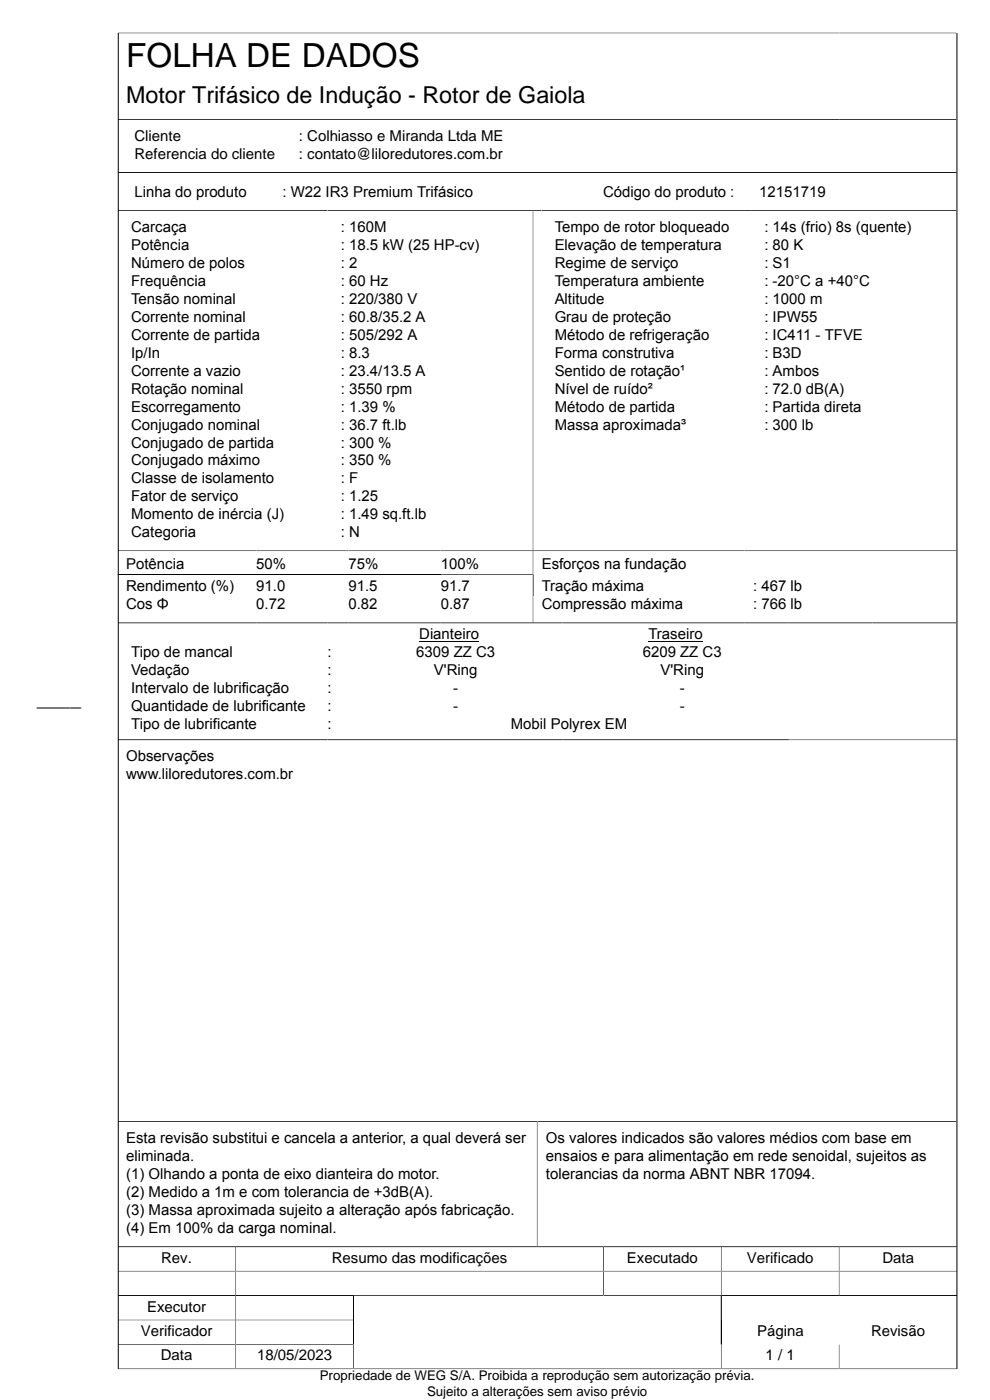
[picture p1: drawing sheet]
<svg xmlns="http://www.w3.org/2000/svg" width="210mm" height="297mm" viewBox="0 0 210 297" stroke-linecap="round" stroke-linejoin="round" font-family="sans-serif">
<defs><g id="words">
<text font-size="7.1" x="26.8" y="14.2">FOLHA DE DADOS</text>
<text font-size="4.9" x="26.8" y="21.9">Motor Trifásico de Indução - Rotor de Gaiola</text>
<text font-size="4.2" x="7.8" y="149.8">____</text>
<g font-size="3.2">
<text x="28.5" y="29.8">Cliente</text>
<text x="63.4" y="29.8">: Colhiasso e Miranda Ltda ME</text>
<text x="28.5" y="33.6">Referencia do cliente</text>
<text x="63.4" y="33.6">: contato@liloredutores.com.br</text>
<text x="28.5" y="41.8">Linha do produto</text>
<text x="59.9" y="41.8">: W22 IR3 Premium Trifásico</text>
<text x="127.9" y="41.8">Código do produto :</text>
<text x="161.1" y="41.8">12151719</text>
<text x="27.8" y="49.2">Carcaça</text>
<text x="27.8" y="53">Potência</text>
<text x="72.3" y="49.2">: 160M</text>
<text x="72.3" y="53">: 18.5 kW (25 HP-cv)</text>
<text x="117.7" y="49.2">Tempo de rotor bloqueado</text>
<text x="117.7" y="53">Elevação de temperatura</text>
<text x="162.1" y="49.2">: 14s (frio) 8s (quente)</text>
<text x="162.1" y="53">: 80 K</text>
<text x="27.8" y="56.8">Número de polos</text>
<text x="72.3" y="56.8">: 2</text>
<text x="117.7" y="56.8">Regime de serviço</text>
<text x="162.1" y="56.8">: S1</text>
<text x="27.8" y="60.6">Frequência</text>
<text x="27.8" y="64.5">Tensão nominal</text>
<text x="72.3" y="60.6">: 60 Hz</text>
<text x="72.3" y="64.5">: 220/380 V</text>
<text x="117.7" y="60.6">Temperatura ambiente</text>
<text x="117.7" y="64.5">Altitude</text>
<text x="162.1" y="60.6">: -20°C a +40°C</text>
<text x="162.1" y="64.5">: 1000 m</text>
<text x="27.8" y="68.3">Corrente nominal</text>
<text x="72.3" y="68.3">: 60.8/35.2 A</text>
<text x="117.7" y="68.3">Grau de proteção</text>
<text x="162.1" y="68.3">: IPW55</text>
<text x="27.8" y="72.1">Corrente de partida</text>
<text x="27.8" y="75.9">Ip/In</text>
<text x="72.3" y="72.1">: 505/292 A</text>
<text x="72.3" y="75.9">: 8.3</text>
<text x="117.7" y="72.1">Método de refrigeração</text>
<text x="117.7" y="75.9">Forma construtiva</text>
<text x="162.1" y="72.1">: IC411 - TFVE</text>
<text x="162.1" y="75.9">: B3D</text>
<text x="27.8" y="79.7">Corrente a vazio</text>
<text x="27.8" y="83.5">Rotação nominal</text>
<text x="72.3" y="79.7">: 23.4/13.5 A</text>
<text x="72.3" y="83.5">: 3550 rpm</text>
<text x="117.7" y="79.7">Sentido de rotação¹</text>
<text x="117.7" y="83.5">Nível de ruído²</text>
<text x="162.1" y="79.7">: Ambos</text>
<text x="162.1" y="83.5">: 72.0 dB(A)</text>
<text x="27.8" y="87.3">Escorregamento</text>
<text x="72.3" y="87.3">: 1.39 %</text>
<text x="117.7" y="87.3">Método de partida</text>
<text x="162.1" y="87.3">: Partida direta</text>
<text x="27.8" y="91.1">Conjugado nominal</text>
<text x="27.8" y="94.9">Conjugado de partida</text>
<text x="72.3" y="91.1">: 36.7 ft.lb</text>
<text x="72.3" y="94.9">: 300 %</text>
<text x="117.7" y="91.1">Massa aproximada³</text>
<text x="162.1" y="91.1">: 300 lb</text>
<text x="27.8" y="98.7">Conjugado máximo</text>
<text x="72.3" y="98.7">: 350 %</text>
<text x="27.8" y="102.6">Classe de isolamento</text>
<text x="27.8" y="106.4">Fator de serviço</text>
<text x="72.3" y="102.6">: F</text>
<text x="72.3" y="106.4">: 1.25</text>
<text x="27.8" y="110.2">Momento de inércia (J)</text>
<text x="27.8" y="114">Categoria</text>
<text x="72.3" y="110.2">: 1.49 sq.ft.lb</text>
<text x="72.3" y="114">: N</text>
<text x="26.8" y="120.7">Potência</text>
<text x="26.8" y="125.4">Rendimento (%)</text>
<text x="54.4" y="120.7">50%</text>
<text x="54.4" y="125.4">91.0</text>
<text x="73.9" y="120.7">75%</text>
<text x="73.9" y="125.4">91.5</text>
<text x="93.5" y="120.7">100%</text>
<text x="93.5" y="125.4">91.7</text>
<text x="114.9" y="120.7">Esforços na fundação</text>
<text x="114.9" y="125.3">Tração máxima</text>
<text x="159.7" y="125.3">: 467 lb</text>
<text x="26.8" y="129.2">Cos Φ</text>
<text x="54.4" y="129.2">0.72</text>
<text x="73.9" y="129.2">0.82</text>
<text x="93.5" y="129.2">0.87</text>
<text x="114.9" y="129.2">Compressão máxima</text>
<text x="159.7" y="129.2">: 766 lb</text>
<text x="88.9" y="135.7">Dianteiro</text>
<text x="137.5" y="135.7">Traseiro</text>
<text x="27.8" y="139.5">Tipo de mancal</text>
<text x="27.8" y="143.3">Vedação</text>
<text x="69.5" y="139.5">:</text>
<text x="69.5" y="143.3">:</text>
<text x="88.3" y="139.5">6309 ZZ C3</text>
<text x="92.1" y="143.3">V'Ring</text>
<text x="136.3" y="139.5">6209 ZZ C3</text>
<text x="140.1" y="143.3">V'Ring</text>
<text x="27.8" y="147.1">Intervalo de lubrificação</text>
<text x="69.5" y="147.1">:</text>
<text x="96.2" y="147.1">-</text>
<text x="144.2" y="147.1">-</text>
<text x="27.8" y="150.9">Quantidade de lubrificante</text>
<text x="27.8" y="154.7">Tipo de lubrificante</text>
<text x="69.5" y="150.9">:</text>
<text x="69.5" y="154.7">:</text>
<text x="96.2" y="150.9">-</text>
<text x="108.4" y="154.7">Mobil Polyrex EM</text>
<text x="144.2" y="150.9">-</text>
<text x="26.8" y="161.5">Observações</text>
<text x="26.8" y="165.3">www.liloredutores.com.br</text>
<text x="26.8" y="242.5">Esta revisão substitui e cancela a anterior, a qual deverá ser</text>
<text x="115.8" y="242.5">Os valores indicados são valores médios com base em</text>
<text x="26.8" y="246.3">eliminada.</text>
<text x="26.8" y="250.1">(1) Olhando a ponta de eixo dianteira do motor.</text>
<text x="115.8" y="246.3">ensaios e para alimentação em rede senoidal, sujeitos as</text>
<text x="115.8" y="250.1">tolerancias da norma ABNT NBR 17094.</text>
<text x="26.8" y="253.9">(2) Medido a 1m e com tolerancia de +3dB(A).</text>
<text x="26.8" y="257.8">(3) Massa aproximada sujeito a alteração após fabricação.</text>
<text x="26.8" y="261.6">(4) Em 100% da carga nominal.</text>
<text x="34.2" y="267.9">Rev.</text>
<text x="70.4" y="267.9">Resumo das modificações</text>
<text x="133" y="267.9">Executado</text>
<text x="158.4" y="267.9">Verificado</text>
<text x="187.2" y="267.9">Data</text>
<text x="31.2" y="278.3">Executor</text>
<text x="29.9" y="283.4">Verificador</text>
<text x="160.6" y="283.4">Página</text>
<text x="184.8" y="283.4">Revisão</text>
<text x="34.1" y="288.6">Data</text>
<text x="54.6" y="288.6">18/05/2023</text>
<text x="162.4" y="288.6">1 / 1</text>
</g>
<g font-size="2.8">
<text x="67.8" y="292.8">Propriedade de WEG S/A. Proibida a reprodução sem autorização prévia.</text>
<text x="90.6" y="296.2">Sujeito a alterações sem aviso prévio</text>
</g>
</g></defs>
<g fill="none" stroke="#000" stroke-width=".21">
<path d="M25 7h177.9M25.1 7v283.4M203 7v283.4h-178M25 25.3h177.9M25 36.6h177.9M25 44.6h177.9M113.1 44.6v87.5M25 116.8h177.9M25 121.9h88.1M25 132.1h177.9M88.9 136h12.7M137.5 136h11.6"/>
<path d="M25 156.9h177.9M25 237.9h177.9M114 237.9v26.6M25 269.7h178M25 274.9h178M50 264.5v25.9M75 274.9v15.5M128 264.5v10.4M153 264.5v25.9M178 264.5v10.4M203 264.5h-178M25 280h50"/>
<path d="M25 285.2h50M178 285.2v5.2"/>
</g>
<use href="#words"/>
</svg>
